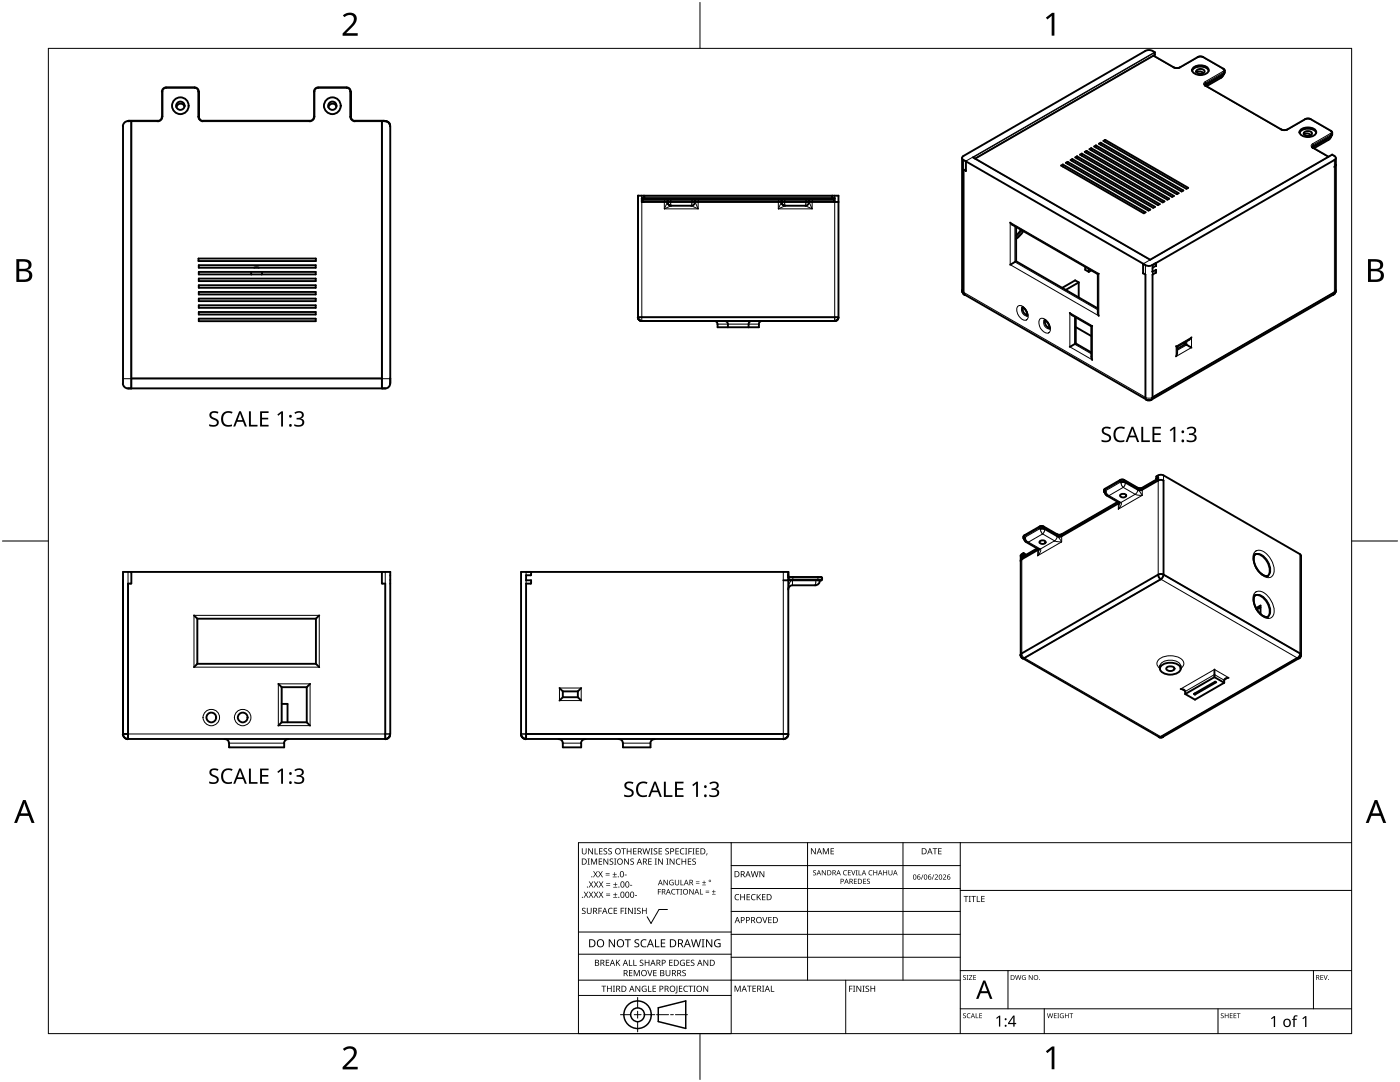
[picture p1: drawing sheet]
<svg xmlns="http://www.w3.org/2000/svg" width="279mm" height="216mm" viewBox="0 0 279 216" stroke-linecap="round" stroke-linejoin="round" font-family="sans-serif">
<g fill="none" stroke="#000" stroke-width=".2">
<path d="M32.3 18.3h.2v5h-.2M33.1 17.6a.69 .69 0 0 0-.6 .7M33.2 17.4v.2h5.6M38.8 17.6a.64 .64 0 0 1 .7 .7M38.8 17.4v.2M39.7 18.3h-.2v5h.2M62.7 18.3h.1v5h-.1M63.5 17.6a.67 .67 0 0 0-.7 .7M63.5 17.6h5.7M63.5 17.4v.2M69.2 17.6a.61 .61 0 0 1 .6 .7M69.2 17.4v.2"/>
<path d="M70 18.3h-.2v5h.2M230.2 11.1l4 2.3M230.4 10.4l-37.7 21.8M230.5 10.9l-35.9 20.7M230.5 10.5l-36.3 20.9M234.2 13.5l.7 .1 .6-.1M239 11.4h.1M239.1 11.4l.5-.1 .4 .1M239.1 11.4l-3.5 2M240 11.4h.1M240.1 11.4l4 2.3M240.5 17.1l15.1 8.7"/>
<path d="M240.6 16.9l-.2 .1M240.6 16.5v-.2a.4 .4 0 0 0-.4 .5 .4 .4 0 0 0 .4 .3v-.1l-.1 .1M240.6 16.5l-.2 .3M240.6 16.5l3.6-2v.2l-3.6 2.1zM243.9 15.1l-.2 .4M244.1 14.3l-3.6 2M244.1 13.7l.1 .3-.1 .3M244.4 14.4l-.3 .4M244.4 14.1l-.3 .4v-.2M26.1 24.2v53.3M31.5 24.1v.2h-5.3M32.5 23.3a1 1 0 0 1-1 1"/>
<path d="M39.5 23.3a1.07 1.07 0 0 0 1 1M40.5 24.1v.2h21.3v-.2M62.8 23.3a1.04 1.04 0 0 1-1 1M69.8 23.3a1.11 1.11 0 0 0 1 1M70.8 24.1v.2h5.4M76.3 24.2v53.3M127.3 39.5h.1M127.3 39.1h.1M128.1 39v.5M128.2 39.9h38.3M128.6 39.1h37.5M132.6 39.8v.5"/>
<path d="M133.9 39.8v.5M138.1 39.8l-.1 1.2 1.3 .7M139.4 39.8l-.1 1.9M155.4 39.8v.5M156.6 39.8v.5M160.9 39.8l-.2 1.2 1.4 .7M162.1 39.8v1.9M166.1 39.5h-37.5M166.6 39v.5M192.3 31.9v26.4M192.8 32.3h.1M192.8 34h.1"/>
<path d="M194.1 31.4l35.4 20.4M255.7 25.8l-.1 .1M256.9 25.8l-.6 .2-.7-.1M260.4 23.8h.1M260.5 23.8h1M260.6 23.8l-3.6 2M261.5 23.8h.1M261.5 23.8l4 2.3M261.8 29.3l.2-.5a.36 .36 0 0 0-.3 .3 .36 .36 0 0 0 .3 .4M262 29.5l3.1 1.8M262 29.4v.1zM262 29.3l-.1 .1"/>
<path d="M262.1 28.9l3.5-2.1v.3l-3.5 2.1zM265.3 27.5l-.2 .4M265.5 26.6l-3.5 2.1M265.6 26.1l.1 .3-.2 .3 .1 .2 .3-.4M265.9 26.8l-.3 .4M265.9 30.9l-37.7 21.7M266.3 31.9v26.4l-36.3 21M127.3 40.2h.1M127.3 40.7h.1M128.1 40.2h.1M128.1 40.3h.1M128.1 40.3v23.7"/>
<path d="M132.6 40.3v1.4M133.2 40.3l-.6 1.4M133.8 40.3l.2 .7-1.4 .7M138.7 40.3l.6 1.4M139.3 41.7h-6.7M155.3 40.3v1.4M156 40.3l-.7 1.4M156.6 40.3l.1 .7-1.4 .7M161.5 40.3l.6 1.4M162.1 41.7h-6.8M166.5 40.2h-38.3M166.5 40.2h.1"/>
<path d="M166.6 40.3v23.7M192 58l.3 .3M192.3 58.3l.2 .5M192.3 58.3l36.3 21M201.6 44.4l17.7 10.2v8.4l-17.7-10.2zM202.6 45.1v7.2l16.5 9.5M204 46l-1.2 1.4M228.6 52.9v1.9M230 52.9h.1M230 52.9v.5M230 54.2v.6M230.1 54.2h.1"/>
<path d="M230.7 52.5h.1M266.3 58.3v.1M266.3 58.3l-.2 .5M266.6 58l-.3 .3M77.9 75.6h-53.4M127.3 63.3h40M151.5 64.7h-8.3M203 61.2a.9 .9 0 0 1 1.6 .3 1.64 1.64 0 0 1 .3 2.3 1.79 1.79 0 0 1-2-1.8zM204 61.3a1.1 1.1 0 0 0 1 1.7M207.6 63.6a1.66 1.66 0 0 1 1.9 1.4 1.01 1.01 0 0 1-.5 1.5 2.13 2.13 0 0 1-1.6-2.7zM208.4 63.9a1.1 1.1 0 0 0 1 1.7M213.5 62.4l4.5 2.6v6.8l-4.5-2.6z"/>
<path d="M214.5 63.2v5.5l3.3 1.9M228.6 79.3a1.62 1.62 0 0 0 1.4 0M230 79.3l-.2 .5M234.7 69.1v2l3.1-1.8v-2l-3.1 1.8M236.8 68.1v.7l-1.9 1.1M220.5 97.6l-.2 .3M220.5 97.8v.5M220.5 97.5v.1M220.5 97.8l-.2 .2M220.5 97.6v.2M220.7 98l.2 .5 .4 .4M220.9 98.9h.4"/>
<path d="M223.5 96.1l.1 .1h.6M223.5 96.1h.9M223.5 95.8h.9M223.5 96v-.2l-3 1.8M223.5 96l-3 1.8M223.6 96.2l-3 1.7M223.7 96.3l.2 .5 .3 .5M224.2 97.3l2.3 1.3-2.8 1.7-2.4-1.4M224.2 97.3l-2.9 1.6M224.4 96.1l-.1 .1M224.4 95.8l2.7 1.6v.2l-2.7-1.6zM224.6 96.3l-.1 .5-.3 .5"/>
<path d="M227 97.7v-.1l.5 .1 .4-.1 .1 1.2-4.8 2.8M227 97.3a.74 .74 0 0 0 1 0M227.1 97.7l.8 1.1-1.4-.2 .4-.3zM230.8 95.4l.2 .2M231 95.6l-3.1 1.8v.2l3.1-1.8M231.1 94.9v.4M231.1 95.9v18.8M232.2 94.9v1M25.5 114.1v33.4M76.9 114.1v2.4M105 114.1h.1M105 114.1v.7"/>
<path d="M105 115.7v.8M156.3 114.1v33.4M157.3 114.7h.1M157.3 114.2h.1M157.4 115.6h6.7M157.4 115.3h6.7M158.1 115.8a1.22 1.22 0 0 0-.7 1.3l-.1 .5M158.2 115.8v1M158.2 115.1v.7M162.8 115.8l-.1 1M163.2 115.1v.7M203.9 111.6v18.8"/>
<path d="M203.9 110.6v.4M204.2 110.8l.2 .1M204.3 110.7l.2 .2M204.3 110.4l.5 .3M204.4 106.9l-.2 .2M204.4 106.8v.1M204.5 107.2l-.1-.1-.2 .3M204.5 107.2l-.1 .4M204.6 107.3l.2 .5 .4 .4M204.8 108.2h.4M207 109.5l-3 1.7M207.1 109.5v.1l-3.1 1.8"/>
<path d="M207.2 109.6h.4a1.3 1.3 0 0 1-.5 1.3l.2-1.1M207.4 105.1h.9M207.4 105.1l-3 1.8M207.4 105.1v.2l-3 1.8v-.2M207.5 105.5h-.1a.53 .53 0 0 1 .9 0h-.1M207.5 105.5l-3 1.7M207.6 105.6l.2 .5 .3 .4M208.1 106.5l2.4 1.4-2.9 1.7-2.4-1.4M208.1 106.5l-2.9 1.7M208.2 105.5h-.7M208.3 105.1l2.7 1.6v.2l-2.7-1.6zM208.5 105.6l-.1 .5-.3 .4"/>
<path d="M210.9 106.6l.5 .2 .4-.1M211 107l.4 .4 .4 .8-1.4-.2 .4-.5zM211.8 106.9l.1 1.2-4.8 2.8v-1.3h.1M211.8 106.9l-.9 .1M211.9 106.7v.2M211.9 106.6l-.1 .1M223.1 100.2l-11.2 6.5M223.2 100.2v.1l-11.3 6.6M223.2 100.5v1.1M223.3 100.3l-.1 .2M223.3 100.3h.4a1.24 1.24 0 0 1-.5 1.3M223.4 100.5l-.2 1.1"/>
<path d="M231.1 114.7l.9-.1a.46 .46 0 0 1-.1 .7l-.3 .3-.3-.4zM232.2 114.7h.1M232.2 114.7l27.2 15.7M250.4 110.2a1.67 1.67 0 0 1 2.5 .4 3.7 3.7 0 0 1 1.1 4.3 1.68 1.68 0 0 1-2.5-.5 3.8 3.8 0 0 1-1.1-4.2zM250.4 118.4a1.67 1.67 0 0 1 2.5 .4 3.7 3.7 0 0 1 1.1 4.2 1.68 1.68 0 0 1-2.5-.4 3.8 3.8 0 0 1-1.1-4.2zM250.6 110.6a2.14 2.14 0 0 1 2.5 1.4 2.18 2.18 0 0 1 0 2.9M250.6 118.7a2.13 2.13 0 0 1 2.5 1.5 2.18 2.18 0 0 1 0 2.9M259.4 110.6v19.8M38.7 122.8h25v10.3h-25zM55.5 136.5h6.4v8.3h-6.4zM111.7 137.3h4.3v2.5h-4.3zM203.9 130.4l.1 .5 .4 .4-.4 .1"/>
<path d="M203.9 130.4l-.2 .3M204.5 131.3l27.2-15.7 27.2 15.7-27.2 15.7zM231.5 132.9a1.81 1.81 0 0 1 2.1-1.2 1.75 1.75 0 0 1 2 1.2M231.5 133.4l-.3-.2a1.11 1.11 0 0 1 .5-1.9 3.6 3.6 0 0 1 4.5 .7 1.08 1.08 0 0 1-.6 1.4M235.7 137.5l6.7-3.9 2.8 1.6-.9 .5-1.9-1.1-5.9 3.4zM251.6 121l-.8 .5M259.4 130.4l-.2 .7-.3 .2 .3 .1M259.4 130.4l.2 .3M24.5 146.5h53.4M45.7 148.3h11M76.9 146.5h.1M76.9 146.5v1"/>
<path d="M104 146.5h53.3M105 146.5v1M112.3 148.3h3.7M129.8 148.3h-5.5M231.7 147l-.4 .1"/>
<circle cx="42.2" cy="143.2" r="1.64"/>
<circle cx="48.4" cy="143.2" r="1.64"/>
</g>
<g fill="none" stroke="#000" stroke-width=".38">
<path d="M32.3 18.3v5M33.1 17.4a.87 .87 0 0 0-.8 .9M38.8 17.4a.81 .81 0 0 1 .9 .9M38.8 17.4h-5.6M39.7 18.3v5M39.7 18.3h.1M39.7 18.3l.1 5.4M62.7 18.3v5M63.5 17.4a.84 .84 0 0 0-.8 .9M69.2 17.4a.78 .78 0 0 1 .8 .9M69.2 17.4h-5.7M70 18.3v5"/>
<path d="M70 18.3h.1M228.6 10.2l.7-.2 .7 .2M228.6 10.2l-36.5 21a.42 .42 0 0 0 .2 .8M230 10.2l.4 .2M230.2 11.1l4.1 2.3 .5 .2 .7-.1 3.6-2.1 .8-.1 4.3 2.4 .2 .4M230.4 10.4l.1 .1M230.5 11l-35.9 20.7M230.5 10.5v.4M237.9 14.1a2.1 2.1 0 0 1 3.2-.2l.1 .2M238.2 13.4a2.33 2.33 0 0 1 2.9 .3 .79 .79 0 0 1-.5 1.1 1.98 1.98 0 0 1-2.7-.8zM238.8 14.4a1.06 1.06 0 0 1 1.3 .2M238.8 14.1a1.02 1.02 0 0 1 1.6 .2 1 1 0 0 1-1.7 0z"/>
<path d="M240.4 16.8l.1 .2M240.5 17h.1M240.5 17v.1M240.5 17.1l15.4 8.8h1l3.6-2.1 .6-.2 .5 .2 4 2.3 .3 .4M240.6 17l-.1 .1M240.6 16.9l-.2 .1M240.6 16.9h.1M244.2 14.8l-3.6 2.2M244.2 14.7l-.2 .5-.3 .3-2.9 1.7M244.2 14.8l-3.6 2.1M244.4 14.1h.1M244.4 14.1l-.2 .7"/>
<path d="M24.5 25.2a1.27 1.27 0 0 1 1.7-1v53.3M24.5 25.2h.1M24.5 25.2v51.3M31.5 24.1l-5.8 .1M32.3 23.3a.83 .83 0 0 1-.8 .8M36.8 21.3a.83 .83 0 0 0-.8-.6 .83 .83 0 0 0-.8 .7M39.7 23.3a.9 .9 0 0 0 .8 .8M61.8 24.1h-21.3M62.7 23.3a.86 .86 0 0 1-.9 .8M67.1 21.3a.83 .83 0 0 0-.8-.6 .83 .83 0 0 0-.8 .7M70 23.3a.94 .94 0 0 0 .8 .8M70 23.4l.1 .3"/>
<path d="M70.8 24.1l5.9 .1M77.9 25.2a.96 .96 0 0 0-1-1h-.7v53.3M77.9 25.2v51.3M127.3 39.5h.1M127.3 39h40v24.3h-40zM127.3 39h.1M128.5 39.1v.5M133.2 39.9v.3M133.3 39.8l-.1 .2M138.6 39.8l.1 .2M138.7 39.9v.3M156 39.9v.3"/>
<path d="M156.1 39.8l-.1 .2M161.3 39.8l.2 .2M161.5 39.9v.3M166.1 39.1v.5M192 31.5v26.4M192.3 31.9l36.3 21M192.7 34.1h.1M192.7 32.2v.1M192.7 34.1l-.4-.3v24.5l.2 .5-.4-.4-.1-.4M192.8 34.1h.1M192.8 32.3v1.7M211.8 33l.3-.2 16.5 9.6-.3 .2z"/>
<path d="M212.1 32.8v.4M212.7 32.5l.4-.2 16.5 9.5-.4 .2zM213.1 32.3v.4M213.7 32l.3-.3 16.5 9.6-.3 .2zM214 31.7v.5M214.6 31.4l.4-.2 16.5 9.5-.4 .2zM215 31.2v.4M215.5 30.9l.4-.2 16.5 9.5-.4 .2zM215.9 30.7v.4M216.5 30.3l.3-.2 16.5 9.5-.3 .2zM216.8 30.1v.4M217.4 29.8l.4-.2 16.5 9.5-.4 .2z"/>
<path d="M217.8 29.6v.4M218.4 29.2l.3-.2 16.5 9.6-.3 .2zM218.7 29v.4M219.3 28.7l.4-.2 16.5 9.5-.4 .2zM219.7 28.5v.4M220.2 28.1l.4-.2 16.5 9.6-.3 .2zM220.6 27.9v.4M259.4 26.5a2.14 2.14 0 0 1 3.1-.3l.2 .3M259.7 25.8a2.45 2.45 0 0 1 2.9 .3 .79 .79 0 0 1-.6 1.1 2.03 2.03 0 0 1-2.7-.8zM260.3 26.4l.7-.2a.57 .57 0 0 1 .8 .6 .99 .99 0 0 1-1.6-.2zM260.3 26.7l.7-.1 .6 .4M260.3 26.8h-.1"/>
<path d="M261.8 29.3l.1 .1M261.9 29.4h.1M261.9 29.4l3.2 1.9M262 29.2l-.1 .2M262 29.4l-.1 .1M262.1 29.2h-.1M265.6 27.2l-3.5 2M265.7 27.2l-3.6 2.1M265.7 27.2l-.6 .7-2.9 1.7M265.7 27.1v.1M265.7 27.1l-.1 .1M265.7 27.1h.1"/>
<path d="M265.8 30.9h.1M265.9 30.9l-36.4 20.9-35.3-20.4M265.9 26.5h.1M265.9 26.5l-.2 .6M265.9 30.9l.4 .2M266.3 31.1l.3 .4-.3 .5M266.3 31.9l-36.3 21 .7-.4M266.6 32.9l-.3 .4M266.6 31.5v26.4M39.6 51.6h23.4v.5h-23.4zM39.7 52.9h23.3v.5h-23.3zM39.7 54.3h23.3v.5h-23.3z"/>
<path d="M39.7 55.6h23.3v.5h-23.3zM39.7 56.9h23.3v.5h-23.3zM39.7 58.3h23.3v.5h-23.3zM39.7 59.6h23.3v.5h-23.3zM50.1 54.3l.1 .5M50.7 53.4h.9M52.3 54.3l-.1 .5M127.3 40.3h.1M127.3 40.2v.1M127.3 40.7v.1M127.3 40.8h.1M128.2 40.3v-.5h38.3v.5"/>
<path d="M133.2 40.3l.2 .5 .4 .2h4.2M133.2 40.2l.1 .1M138.7 40.3a.74 .74 0 0 1-.8 .8M138.7 40.2l-.1 .1M156 40.2l.1 .1M156 40.3l.1 .5 .5 .2h4.1a.75 .75 0 0 0 .8-.7M161.5 40.2l-.1 .1M166.6 40.3v-.8h-38.5v.8h39.2M192.5 58.8l36.3 20.9M201.6 44.4l.5 .5M202.1 44.9l17 9.8v7.7M202.5 52.3l-.9 .5"/>
<path d="M202.8 45.3v6.8M202.8 52.1l-.2 .2M202.8 52.1l16.3 9.4M203.8 45.8l-1 1.2M203.8 45.8h.1M204.2 46.1l-.5 .7-.9 .9M215.3 56.4l-.7-.5-2.6 1.5M215.3 56.4v2.9M215.3 56.4l-2.6 1.4M216.6 53.2v.6l.7 .4M217.3 53.7v.5M217.8 53.9l-.5 .3"/>
<path d="M219.3 54.6l-.2 .1M228.1 52.7h.1M228.1 52.7v1.9M228.1 52.6h.1M228.2 54.5l.4 .3v24.5M228.6 52.9l.7 .2 .7-.2-.1 .1M230.6 52.5v.6M230.7 53l-.7 .4v.8M230.7 54.4l-.7 .4v24.5M230.7 52.5h.1M230.7 53.8h.1M230.7 53.8l-.1 .6"/>
<path d="M230.7 53.8l-.7 .4M266.1 58.8l-36.3 20.9M266.3 58.3l.3-.3-.1 .4-.4 .4M266.3 58.3l-36.3 21M24.5 76.5a1.07 1.07 0 0 0 1 1M25.5 77.5h51.4M39.7 60.9h23.3v.5h-23.3zM39.7 62.3h23.3v.5h-23.3zM39.7 63.6h23.3v.5h-23.3zM76.2 75.5h-50M77.9 76.7v-.2a.96 .96 0 0 1-1 1M77.9 75.5v.1"/>
<path d="M127.3 63.3a.8 .8 0 0 0 .8 .8M128.1 64h.1M128.1 64h38.5M142.6 64.1a.58 .58 0 0 1 .6 .6v.6h8.3v-.6M144.6 64.1a.6 .6 0 0 1 .6 .6M145.3 64.7v.6M150 64.1a.62 .62 0 0 0-.6 .6v.6M152.1 64.1a.67 .67 0 0 0-.7 .6M166.6 64.1h.1M167.3 63.3a.7 .7 0 0 1-.7 .8M204 61.3h.1M204 61.3l.1 .1"/>
<path d="M204.1 61.4a1.84 1.84 0 0 1 .9 1.5M204.1 61.4a1.28 1.28 0 0 0 .9 1.5M205 63h.1M205 62.9v.1M205 62.9h.1M208.4 63.9h.1M208.4 63.9h.2M208.5 63.9a1.45 1.45 0 0 0 .9 1.6M208.6 63.9h.1M208.6 63.9a1.84 1.84 0 0 1 .8 1.5M209.4 65.6h.1M209.4 65.5v.1"/>
<path d="M209.4 65.4v.1M213.5 62.4l.5 .5M214 62.9l3.8 2.2M214.4 68.7l-.9 .5M214.7 65.3l3.1 1.8M214.7 68.5l3.1 1.8M214.7 63.3v5.2M214.7 68.5l-.2 .2M217.8 65.1v6.1l.2 .6M218 65l-.2 .1M219.1 62.4l.2 .6M228.6 79.3a.73 .73 0 0 0 .7 .6 .73 .73 0 0 0 .7-.6"/>
<path d="M234.7 69.1l.2 .1M234.9 70.5l-.2 .6M236.1 68.5l.4 .2M236.6 68.2v.5M236.6 68.7l-1.7 .9M236.6 68.7l.2 .1M236.8 68.8l1 .6M237.3 67.8l-2.4 1.4v1.3M237.8 67.3l-.5 .5M220.3 98h.1M220.3 98l.2 .3M220.5 98.3h.1"/>
<path d="M220.5 98.3l.3 .5 2.5 1.6-11.4 6.6M220.7 98l-.2 .3M223.6 95.8l-3.1 1.7-.2 .5M223.6 95.8h.1M223.6 98.7a.8 .8 0 0 1 1.1 .2 .68 .68 0 0 1-.6 .4 .68 .68 0 0 1-.6-.4zM224.3 96.2l-.6 .1M224.3 96.2h.1M224.3 96.2l.3 .1M224.6 96.3l2.5 1.4M227.1 97.7h.8M230.8 95.1a1.26 1.26 0 0 1 1.4-.2l27.2 15.7 .2 .3M230.8 95.5h.1"/>
<path d="M230.8 95.1v.3M230.8 95.4l.2 .2M230.8 95.4l.3-.1v.6M231 95.8l.1 .1M231 95.6v.2M231.1 95.5l-3.2 1.8-.3 .1-.5-.1-2.8-1.5h-.7M231.1 95.9l.5-.1 .6 .1v18.8M231.1 95.9l-3.1 1.8M231.1 95.5l-.1 .1M24.5 115.8h.1M26.1 114.1l.1 2.3-.7 .1v31h51.4v-31h-.6M76.2 116.4v.1"/>
<path d="M76.2 114.2v2.2M76.2 114.1v.1M105 115.7v.1M105.1 115.8h.9v.6l-1 .1v31h51.3M105.9 114.1v.7h-.9v.9M156.3 115.8h7.6M157.3 115.2v.6M157.3 114.1v32.4h-52.3M157.3 115.8h.1M157.3 114.1h.1M157.3 114.1h-53.3v32.4M157.3 114.8h.1"/>
<path d="M157.3 114.7v.1M157.3 115.1h6.6M158.1 116.8a.84 .84 0 0 0-.8 .8M163.6 115.8a.95 .95 0 0 1-1 1h-4.4M163.9 115.1l.1 .1 .1 .4-.2 .2M203.7 110.9v19.8M203.9 111.6l-.2 .3M203.9 111l.2 .1M203.9 111v.6M204 111.4v.1M204 111.2v.2M204.2 110.4h.1"/>
<path d="M204.2 110.8l-.3 .2M204.3 107.3h.1M204.3 107.3l.1 .3M204.3 110.7l-.1 .1M204.3 110.4v.3M204.4 107.6h.1M204.4 107.6l.4 .6 2.5 1.4M204.6 107.3l-.2 .3M204.8 110.7l-.6-.3-.5 .5M207 109.4l-3 1.8M207.2 109.6h.1M207.3 109.6h.1"/>
<path d="M207.3 109.6l-3.4 2M207.3 109.6v.1M207.3 109.7v.1M207.5 108a.74 .74 0 0 1 1.2 .2 .73 .73 0 0 1-1.3 0zM208.2 105.5l-.6 .1M208.2 105.5h.1M208.2 105.5l2.8 1.5 .4 .1 .4-.1M223.1 100.1l-11.3 6.6-.8-.1-2.7-1.5-.5-.1-3.4 1.8-.1 .5M223.3 100.3h.1M223.3 100.3l.1 .2M231.1 114.7l.9-.1a.46 .46 0 0 1-.1 .7l-.3 .3-.3-.4zM231.1 114.7l-27.3 15.8a.58 .58 0 0 0 0 .6 .58 .58 0 0 0 .6 .2"/>
<path d="M231.7 115.6l-27.2 15.7M232.2 114.7l27.2 15.7 .2 .3M232.2 114.7h.1M250.5 110.6a3.3 3.3 0 0 0 1.2 3.9M250.5 118.8a2.47 2.47 0 0 0 .2 2.5M250.5 110.6a2.31 2.31 0 0 1 2.4 1.5 2.29 2.29 0 0 1 0 2.9M250.5 118.8a2.29 2.29 0 0 1 2.4 1.5 2.29 2.29 0 0 1 0 2.8M250.6 110.6h-.1M250.6 110.6h.1M250.6 118.7l-.1 .1M251.7 114.5h.1M251.7 114.5l.7 .4h.5"/>
<path d="M252.9 114.9h.1M253.1 114.9h-.2M259.6 110.9v19.8M38.7 122.8l.7 .7M39.4 132.5l-.7 .6M39.4 123.5v9M39.4 132.5h23.6M55.5 136.5l.7 .6M56.2 137.1h5M56.2 137.1v7M61.2 137.1v7M61.9 136.5l-.7 .6"/>
<path d="M63 123.5h-23.6M63 123.5v9M63 132.5l.7 .6M63.7 122.8l-.7 .7M111.7 137.3l.6 .7M112.3 139.1h3M112.3 138v1.1M112.3 139.1l-.6 .7M115.3 138h-3M115.3 139.1l.7 .7M115.3 138v1.1M116 137.3l-.7 .7"/>
<path d="M204.1 131.3l27.2 15.7M231.5 132.9v.5M231.8 132.8a2.89 2.89 0 0 1 3.8 .3 1.28 1.28 0 0 1-1.5 1.5 2.26 2.26 0 0 1-2.6-1.2zM232.8 133.2l.8-.2a.68 .68 0 0 1 .8 .4 .96 .96 0 0 1-1.7 0zM235.6 137.5a.7 .7 0 0 1 .9 .5M235.6 132.9v.5M236.5 138v.5M238.3 138.5l4.2-2.5 .2 .1-4.2 2.5zM238.5 138.3v.3M242.4 135.1l1.9 1.1M242.4 133.6v1.5M242.4 135.1l-5.9 3.4"/>
<path d="M244.3 136.2l-5.8 3.4-2-1.1M244.3 135.7v.5M245.2 135.3a.73 .73 0 0 0-.9 .5M250.7 121.3l.1 .2M250.7 121.3l.9-.5v1.7M250.8 121.5h.1M250.8 121.5v.1M250.8 121.6l.8 .9M251.6 122.5a1.71 1.71 0 0 0 1.3 .6M251.6 121.2l-.8 .4M252.9 123.1h.1M253.1 123l-.2 .1"/>
<path d="M258.9 131.3l-27.2 15.7M259.3 131.3l-27.2 15.7M259.6 130.7a.59 .59 0 0 1-.7 .6l.1-.1M24.5 146.5a1.11 1.11 0 0 0 1 1l-.4-.1M25.5 146.5h-1v-32.4h53.4v32.4M44.9 147.5a.74 .74 0 0 1 .8 .8v.8h11v-.8M56.2 140.5h1.2v3.6M56.2 144.1h5M56.2 144.1l-.7 .7M57.5 147.5a.83 .83 0 0 0-.8 .8M61.2 144.1l.7 .7M77.9 146.5a1 1 0 0 1-1 1"/>
<path d="M104 146.5a1.08 1.08 0 0 0 1 1M105 146.5h.1M111.5 147.5a.78 .78 0 0 1 .8 .8v.8h3.7v-.8M116.8 147.5a.84 .84 0 0 0-.8 .8M123.5 147.5a.75 .75 0 0 1 .8 .8M129.8 148.3v.8h-5.5v-.8M130.6 147.5a.82 .82 0 0 0-.8 .8M157.3 146.5a1.03 1.03 0 0 1-1 1M231.3 147.1l.7-.1zM231.7 147h.1"/>
<circle cx="36" cy="21.1" r="1.66"/>
<circle cx="36" cy="21.1" r=".83"/>
<circle cx="66.3" cy="21.1" r=".82"/>
<circle cx="66.3" cy="21.1" r="1.66"/>
<circle cx="42.2" cy="143.2" r=".97"/>
<circle cx="48.4" cy="143.2" r=".97"/>
</g>
<g fill="#000">
<circle cx="207.2" cy="109.6" r=".19"/>
<circle cx="223.3" cy="100.3" r=".19"/>
</g>
<path d="M9.7 9.7h260v196.5h-260z" fill="none" stroke="#000" stroke-width=".2"/>
<path d="M139.7 .5v9.2M.5 108h9.2M269.7 108h9.2M139.7 206.2v9.2" fill="none" stroke="#000" stroke-width=".2"/>
<g fill="#000">
<path d="M68.4 3.1a1.64 1.64 0 0 1 2.8 .4 2.52 2.52 0 0 1-1.2 2.2l-.9 .9h2.3v.5h-3v-.4l1.2-1.2a1.95 1.95 0 0 0 .9-2.2 1.23 1.23 0 0 0-1.8 .1zM208.7 3.5l1.3-.9h.4v4.5h-.5v-4l-.9 .8zM68.4 209.3a1.64 1.64 0 0 1 2.8 .4 2.52 2.52 0 0 1-1.2 2.2l-.9 1h2.3v.5h-3v-.5l1.2-1.2a1.95 1.95 0 0 0 .9-2.1 1.23 1.23 0 0 0-1.8 .1zM208.7 209.8l1.3-1h.4v4.6h-.5v-4l-.9 .7z"/>
<path d="M3.3 51.7h1.3a1.28 1.28 0 0 1 1.7 1.3 1.04 1.04 0 0 1-.9 .9 1.23 1.23 0 0 1 1 1.5 1.23 1.23 0 0 1-1.5 .9h-1.6zM3.8 54.1v1.7h1a.86 .86 0 0 0 1-.9 .86 .86 0 0 0-1.1-.8zM3.8 52.2v1.4h.9a.78 .78 0 0 0 1-.7 .78 .78 0 0 0-1.1-.7z"/>
<path d="M273 51.7h1.3a1.28 1.28 0 0 1 1.7 1.3 1.04 1.04 0 0 1-.8 .9 1.23 1.23 0 0 1 1 1.5 1.23 1.23 0 0 1-1.6 .9h-1.6zM273.6 54.1v1.7h.9a.86 .86 0 0 0 1.1-.9 .86 .86 0 0 0-1.1-.8zM273.6 52.2v1.4h.8a.78 .78 0 0 0 1-.7 .78 .78 0 0 0-1.1-.7z"/>
<path d="M4.6 159.6h.5l1.8 4.6h-.6l-.6-1.4h-1.8l-.5 1.4h-.6zM4.8 160.2l-.7 2.1h1.5z"/>
<path d="M274.3 159.6h.6l1.7 4.6h-.6l-.5-1.4h-1.8l-.6 1.4h-.5zM274.6 160.2l-.7 2.1h1.4z"/>
</g>
<g fill="none" stroke="#000" stroke-width=".2">
<path d="M145.9 168.1v38.1h-30.5v-38.1h154.3M145.9 172.7h45.7M145.9 177.3h45.7M161.2 168.1v27.5M180.2 168.1v27.5M191.6 168.1v38.1M191.6 177.7h78.1M115.4 198.6h30.5M115.4 195.6h76.2M115.4 190.4h30.5M115.4 186h30.5M127.3 199v2.1"/>
<path d="M133.2 181.5h-1.7l-1.6 2.8-.7-1.4M145.9 181.9h45.7M145.9 186.4h45.7M145.9 191h45.7M168.8 195.6v10.6M191.6 193.7h78.1M201.2 193.7v7.6M262.1 193.7v7.6M123.8 202.5h2.1M126.6 202.5h1.3M127.3 201.8v1.4M127.3 203.8v2.1"/>
<path d="M128.6 202.5h2.1M131 202.5h2.4M133.8 202.5h.6M134.8 202.5h2.4M191.6 201.3h78.1M208.4 201.3v4.9M243.1 201.3v4.9"/>
</g>
<g fill="#000">
<path d="M116.1 169.3h.2v.8a.32 .32 0 0 0 .3 .3 .32 .32 0 0 0 .3-.3v-.8h.2v.8a.47 .47 0 0 1-.5 .4 .47 .47 0 0 1-.5-.5zM116.5 177.9h.2l.3 .5 .3-.5h.1l-.4 .6 .4 .6h-.1l-.3-.5-.4 .5h-.1l.4-.6zM117.3 171.3h.4l-.1 .1v1l.1 .1h-.4l.1-.1v-1zM117.4 169.3h.2l.6 1v-1h.1v1.2h-.1l-.7-1v1h-.1zM117.5 177.9h.2l.3 .5 .3-.5h.1l-.4 .6 .4 .6h-.1l-.4-.5-.3 .5h-.1l.4-.6zM117.5 175.9h.2l.3 .5 .3-.5h.1l-.4 .6 .5 .6h-.2l-.3-.5-.4 .5h-.1l.4-.6zM117.9 171.3h.3l.3 1 .4-1h.3v1.2h-.2v-1l-.4 1h-.1l-.4-1v1h-.2zM118.7 169.3h.1v1h.6v.2h-.7zM118.4 173.8h.1l.3 .5 .3-.5h.2l-.4 .6 .4 .7h-.1l-.4-.6-.3 .6h-.1l.4-.7zM118.5 177.9h.2l.2 .5 .3-.5h.2l-.4 .6 .4 .6h-.1l-.4-.5-.3 .5h-.1l.4-.6zM118.5 175.9h.2l.3 .5 .3-.5h.1l-.4 .6 .4 .6h-.1l-.3-.5-.4 .5h-.1l.4-.6zM119.5 171.3h.7v.1h-.6v.4h.5v.2h-.5v.4h.6v.1h-.7z"/>
<path d="M119.6 169.3h.6v.1h-.5v.4h.5v.1h-.5v.4h.5v.2h-.6zM119.4 173.8h.1l.3 .5 .3-.5h.2l-.4 .6 .4 .7h-.1l-.4-.6-.3 .6h-.2l.5-.7zM119.5 177.9h.1l.3 .5 .3-.5h.2l-.4 .6 .4 .6h-.1l-.4-.5-.3 .5h-.1l.4-.6zM119.5 175.9h.2l.3 .5 .3-.5h.1l-.4 .6 .4 .6h-.1l-.4-.5-.3 .5h-.1l.4-.6zM120.9 174.6h.8v.1h-.8zM120.9 174.2h.8v.1h-.8zM121 178.7h.8v.1h-.8zM121 178.3h.8v.1h-.8zM121 176.6h.8v.1h-.8zM121 176.3h.8v.1h-.8zM120.5 169.4l.4-.1h.3l-.1 .1a.25 .25 0 0 0-.4-.1 .25 .25 0 0 0 0 .4l.4 .3 .1 .2-.3 .3-.5-.1v-.1h.2a.27 .27 0 0 0 .4-.1 .27 .27 0 0 0-.3-.3l-.2-.2zM120.4 171.3h.2l.7 1-.1-1h.2v1.2h-.2l-.6-1v1h-.2z"/>
<path d="M121.4 169.4l.5-.1h.2v.1a.25 .25 0 0 0-.4-.1 .25 .25 0 0 0 0 .4l.4 .3v.2l-.2 .3-.5-.1v-.1h.1a.27 .27 0 0 0 .5-.1 .27 .27 0 0 0-.4-.3l-.2-.2zM122.3 174.9h.8v.2h-.8zM122.4 179h.8v.1h-.8zM122.4 177h.8v.1h-.8zM121.7 171.4l.4-.1 .3 .1-.1 .1a.25 .25 0 0 0-.4-.1 .25 .25 0 0 0 0 .4 .42 .42 0 0 1 .5 .5 .42 .42 0 0 1-.7 .2l-.1-.2 .2 .1a.27 .27 0 0 0 .5-.2 .27 .27 0 0 0-.4-.3l-.2-.2zM122.6 174h.1v.4h.4v.1h-.4v.4h-.1v-.4h-.3v-.1h.3zM122.7 178.1h.1v.4h.4v.1h-.4v.3h-.1v-.3h-.3v-.1h.3zM122.7 176.1h.2v.3h.3v.2h-.3v.3h-.2v-.3h-.3v-.2h.3zM122.6 171.3h.4l-.1 .1v1l.1 .1h-.4l.1-.1v-1zM124 169.3h.9v.1h-.4v1.1h-.1v-1.1h-.4zM124.7 174.5h.4v.2h-.4zM124.6 171.3h.1l.7 1v-1h.1v1.2h-.2l-.6-1v1h-.1z"/>
<path d="M125.7 176.6h.5v.1h-.5zM125.1 169.3h.1v.5h.7v-.5h.1v1.2h-.1v-.6h-.7v.6h-.1zM125.8 171.4l.5-.1 .2 .1v.1a.25 .25 0 0 0-.4-.1 .25 .25 0 0 0 0 .4 .42 .42 0 0 1 .4 .5 .42 .42 0 0 1-.7 .2v-.2l.1 .1a.27 .27 0 0 0 .5-.2 .27 .27 0 0 0-.4-.3l-.2-.2zM126.7 178.6h.4v.2h-.4zM126.4 169.3h.6v.1h-.5v.4h.5v.1h-.5v.4h.5v.2h-.6zM128.2 169.3h.2l.2 1 .3-1h.2l.2 1 .3-1h.1l-.3 1.2h-.1l-.3-1.1-.3 1.1h-.2zM129.4 171.3h.7v.1h-.6v.4h.5v.2h-.5v.4h.6v.1h-.7zM129.8 169.3h.5l-.2 .1v1l.2 .1h-.5l.2-.1v-1zM130.7 171.3h.4l-.1 .1v1l.1 .1h-.4l.1-.1v-1zM130.5 169.4l.4-.1h.3l-.1 .1a.25 .25 0 0 0-.4-.1 .25 .25 0 0 0 0 .4l.4 .3 .1 .2-.2 .3-.6-.1v-.1h.2a.27 .27 0 0 0 .4-.1 .27 .27 0 0 0-.3-.3l-.2-.2zM131.3 177.4h.6v.1h-.5v.4h.5v.1h-.5v.5h-.1zM131.4 169.3h.7v.1h-.5v.4h.5v.1h-.5v.4h.5v.2h-.7z"/>
<path d="M131.3 171.3h.2l.7 1v-1h.1v1.2h-.2l-.6-1v1h-.2zM132.4 175.6h.2l.6 .9v-.9h.1v1h-.2l-.6-.9v.9h-.1zM133 171.3h.4l-.1 .1v1l.1 .1h-.4l.1-.1v-1zM132.8 169.4l.4-.1h.3l-.1 .1a.25 .25 0 0 0-.3-.1 .25 .25 0 0 0 0 .4l.4 .3v.2l-.2 .3-.5-.1v-.1h.1a.27 .27 0 0 0 .5-.1 .27 .27 0 0 0-.4-.3l-.2-.2zM133.7 175.7l.5-.2 .2 .1v.1a.45 .45 0 0 0-.7 .4 .45 .45 0 0 0 .6 .4v-.3h-.2v-.1h.3v.5a.6 .6 0 0 1-.8-.1 .6 .6 0 0 1 .1-.8zM134.1 177.5l.4-.1h.3l-.1 .2a.44 .44 0 0 0-.6 .4 .44 .44 0 0 0 .6 .3 .52 .52 0 0 1-.7 0 .52 .52 0 0 1 .1-.8zM133.6 171.3h.2l.7 1v-1h.1v1.2h-.2l-.6-1v1h-.2zM134.9 177.4h.8v.1h-.4v1h-.1v-1h-.3zM135 171.5l.5-.2 .3 .1-.1 .1a.49 .49 0 0 0-.7 .4 .49 .49 0 0 0 .7 .5 .52 .52 0 0 1-.6 0 .52 .52 0 0 1-.2-.6zM134.8 169.3h.7v.1h-.6v.4h.5v.1h-.5v.4h.6v.2h-.7zM134.7 175.6h.1v.7a.28 .28 0 0 0 .3 .2 .28 .28 0 0 0 .3-.2v-.7h.1v.7a.42 .42 0 0 1-.4 .4 .42 .42 0 0 1-.4-.4zM135.8 175.6h.2v.9h.4v.1h-.6z"/>
<path d="M135.8 177.4h.3l-.1 .1v.9l.1 .1h-.3l.1-.1v-.9zM135.8 169.4l.4-.1h.4l-.1 .1h-.2a.49 .49 0 0 0-.4 .6 .49 .49 0 0 0 .7 .3 .52 .52 0 0 1-.7 .1 .52 .52 0 0 1-.2-.6zM136 171.3h.2v.5h.6v-.5h.1v1.2h-.1v-.5h-.6v.5h-.2zM136.7 169.3h.5l-.2 .1v1l.2 .1h-.5l.2-.1v-1zM137.4 169.3h.7v.1h-.6v.4h.5v.2h-.5v.5h-.1zM137.3 171.3h.7v.1h-.6v.4h.5v.2h-.5v.4h.6v.1h-.7zM137.6 177.4h.1l.6 .9v-.9h.1v1.1h-.1l-.6-.9v.9h-.1zM138.2 169.3h.4l-.1 .1v1l.1 .1h-.4l.1-.1v-1zM138.9 176.2h.7v.1h-.7zM138.9 175.9h.7v.1h-.7zM138.2 171.4l.4-.1 .3 .1-.1 .1a.25 .25 0 0 0-.4-.1 .25 .25 0 0 0 0 .4 .42 .42 0 0 1 .5 .5 .42 .42 0 0 1-.7 .2l-.1-.2 .2 .1a.27 .27 0 0 0 .5-.2 .27 .27 0 0 0-.4-.3l-.2-.2zM138.9 169.3h.6v.1h-.5v.4h.5v.1h-.5v.4h.5v.2h-.6z"/>
<path d="M139.7 177.4h.1v1h.5v.1h-.6zM140.1 176.5h.8v.1h-.8zM140.5 175.7h.1v.3h.3v.2h-.3v.3h-.1v-.3h-.4v-.2h.4zM140.8 178h.7v.2h-.7zM140.8 177.7h.7v.1h-.7zM141 170.3h.2l-.3 .4zM142.1 178.4h.7v.1h-.7zM142.4 177.6h.1v.3h.3v.1h-.3v.3h-.1v-.3h-.3v-.1h.3zM146.8 178.6l.4-.2 .3 .1v.1a.49 .49 0 0 0-.7 .4 .49 .49 0 0 0 .7 .5 .52 .52 0 0 1-.7 0 .52 .52 0 0 1-.2-.6zM147.7 178.4h.2v.5h.6v-.5h.2v1.2h-.2v-.5h-.6v.5h-.2zM149 178.4h.7v.1h-.5v.4h.4v.2h-.4v.4h.5v.1h-.7zM150 178.6l.5-.2 .3 .1-.1 .1a.49 .49 0 0 0-.7 .4 .49 .49 0 0 0 .8 .5 .52 .52 0 0 1-.7 0 .52 .52 0 0 1-.2-.6z"/>
<path d="M149.8 173.8h.2l.3 1.1 .2-1.1h.2l.3 1.1 .2-1.1h.2l-.3 1.2h-.2l-.3-1-.3 1h-.1zM151 178.4h.2v.6l.5-.6h.2l-.5 .5 .5 .7h-.2l-.4-.6-.1 .6h-.2zM151.6 173.8h.1l.7 1v-1h.1v1.2h-.1l-.7-1v1h-.1zM152.1 178.4h.7v.1h-.6v.4h.5v.2h-.5v.4h.6v.1h-.7zM161.8 169.3h.2l.7 1v-1h.1v1.2h-.2l-.6-1v1h-.2zM162.3 173.7l.4-.1 .2 .1-.1 .1a.24 .24 0 0 0-.3-.1 .24 .24 0 0 0-.1 .3 .24 .24 0 0 0 .3 .1 .32 .32 0 0 1 .1 .6 .32 .32 0 0 1-.5-.2 .26 .26 0 0 0 .4 .1 .26 .26 0 0 0 0-.4 .26 .26 0 0 0-.3-.1zM164.2 169.3h.2l.4 .9 .4-.9h.2v1.2h-.1v-1.1l-.4 1.1h-.1l-.4-1.1v1.1h-.2zM164 173.6h.2l.5 .9v-.9h.1v1.1h-.1l-.6-.9v.9h-.1zM165.8 169.3h.6v.1h-.5v.4h.5v.1h-.5v.4h.5v.2h-.6zM168.4 173.8l.3-.2 .3 .1h-.2a.42 .42 0 0 0-.4 .6 .42 .42 0 0 0 .6 .2 .48 .48 0 0 1-.7 0 .48 .48 0 0 1 .1-.7zM169.2 173.6h.6v.2h-.5v.3h.5v.1h-.5v.3h.5v.2h-.6zM169.9 173.6h.1l.3 .9 .3-.9h.1l-.3 1.1h-.2z"/>
<path d="M170.4 175.4h.6v.1h-.4v.3h.4v.1h-.4v.4h.4v.1h-.6zM170.8 173.6h.4l-.2 .1v.9l.2 .1h-.4l.1-.1v-.9zM171.4 173.6h.1v.9h.4v.2h-.5zM172.3 175.4h.5v.1h-.4v.3h.4v.1h-.4v.4h.4v.1h-.5zM173.1 175.4l.3-.1 .2 .1v.1a.24 .24 0 0 0-.3-.1 .24 .24 0 0 0-.2 .3 .24 .24 0 0 0 .4 .1l.1 .2-.1 .3-.4 .1v-.2a.26 .26 0 0 0 .3 .1 .26 .26 0 0 0 .1-.4 .26 .26 0 0 0-.4-.1zM173.5 173.8l.3-.2 .3 .1v.1a.41 .41 0 0 0-.6 .4 .41 .41 0 0 0 .6 .3 .48 .48 0 0 1-.7 0 .48 .48 0 0 1 .1-.7zM174.3 173.6h.1v.5h.5v-.5h.2v1.1h-.2v-.5h-.5v.5h-.1zM176.3 173.6h.1v.5h.5v-.5h.1v1.1h-.1v-.5h-.5v.5h-.1zM177.3 173.6h.1v.7a.26 .26 0 0 0 .3 .3 .26 .26 0 0 0 .3-.3v-.7h.1v.7a.39 .39 0 0 1-.4 .4 .39 .39 0 0 1-.4-.4zM184.2 174.5h.1l-.4 1h-.1zM186.3 174.5h.2l-.4 1h-.2zM186.1 169.3h.9v.1h-.3v1.1h-.2v-1.1h-.4z"/>
<path d="M186.5 174.6a.37 .37 0 0 1 .6 0 .37 .37 0 0 1-.2 .6l-.2 .2h.5v.1h-.7l.3-.4a.27 .27 0 0 0 .3-.3 .27 .27 0 0 0-.4-.2zM187.2 169.3h.7v.1h-.5v.4h.5v.1h-.5v.4h.5v.2h-.7zM188.2 174.6a.37 .37 0 0 1 .6 0 .37 .37 0 0 1-.3 .6l-.2 .2h.5v.1h-.6l.2-.4a.27 .27 0 0 0 .3-.3 .27 .27 0 0 0-.4-.2zM192.3 178.8h.9v.1h-.3v1.1h-.2v-1.1h-.4zM193.3 178.8h.5l-.2 .1v1l.2 .1h-.5l.2-.1v-1zM193.8 178.8h1v.1h-.4v1.1h-.2v-1.1h-.4zM194.9 178.8h.2v1.1h.5v.1h-.7zM195.8 178.8h.7v.1h-.5v.4h.5v.1h-.5v.5h.5v.1h-.7zM116.2 181.3l.4-.2 .3 .1-.1 .1a.25 .25 0 0 0-.4-.1 .25 .25 0 0 0 0 .4l.4 .2 .1 .3-.3 .3-.5-.1v-.1h.2a.27 .27 0 0 0 .4-.1 .27 .27 0 0 0-.3-.3l-.2-.2zM117.1 181.1h.2v.8a.32 .32 0 0 0 .3 .3 .32 .32 0 0 0 .3-.3v-.8h.2v.8a.47 .47 0 0 1-.5 .5 .47 .47 0 0 1-.5-.5zM119.4 181.1h.7v.2h-.5v.4h.5v.1h-.5v.6h-.2zM120 196.7h1v.1h-.4v1.1h-.2v-1.1h-.4z"/>
<path d="M120.9 191.5h.7v.1h-.5v.4h.4v.2h-.4v.4h.5v.1h-.7zM121.5 181.3l.4-.2 .4 .1-.1 .1a.49 .49 0 0 0-.7 .5 .49 .49 0 0 0 .7 .4 .52 .52 0 0 1-.6 .1 .52 .52 0 0 1-.3-.6zM121.1 196.7h.2v.5h.6v-.5h.2v1.2h-.2v-.6h-.6v.6h-.2zM121.5 187.4h.2l.9 1.3v-1.3h.1v1.6h-.2l-.8-1.3v1.3h-.2zM122.3 196.7h.4l-.1 .1v1l.1 .1h-.4l.2-.1v-1zM122.5 181.1h.7v.2h-.6v.4h.5v.1h-.5v.4h.6v.2h-.7zM122.9 191.5h.2v.6l.5-.6h.2l-.5 .5 .5 .7h-.2l-.4-.6-.1 .6h-.2zM123.9 181.1h.6v.2h-.5v.4h.5v.1h-.5v.6h-.1zM124.7 181.1h.4l-.2 .2v.9l.2 .2h-.4l.1-.2v-.9zM124.7 187.4h1.2v.2h-.5v1.4h-.2v-1.4h-.5zM125.5 191.5h.2v1.1h.5v.1h-.7zM125.5 193.6h.7v.1h-.5v.4h.5v.1h-.5v.4h.5v.2h-.7z"/>
<path d="M125.3 181.1h.2l.7 1.1-.1-1.1h.2v1.3h-.2l-.6-1v1h-.2zM126.4 191.5h.2v1.1h.5v.1h-.7zM126.5 181.1h.5l-.2 .2v.9l.2 .2h-.5l.2-.2v-.9zM126.5 193.6h.2l.4 1 .4-1h.2v1.2h-.2v-1.1l-.4 1.1h-.1l-.4-1.1v1.1h-.1zM126.7 187.6l.3-.2 .6 .1-.2 .1a.33 .33 0 0 0-.6 .2 .33 .33 0 0 0 .4 .4 .47 .47 0 0 1 .4 .6 .47 .47 0 0 1-.7 .2h-.3v-.2h.2a.35 .35 0 0 0 .6-.2 .35 .35 0 0 0-.5-.4l-.3-.2zM126.8 196.7h.2l.6 1v-1h.2v1.2h-.2l-.7-1 .1 1h-.2zM127.2 181.3l.4-.2 .3 .1-.1 .1a.25 .25 0 0 0-.4-.1 .25 .25 0 0 0 0 .4l.4 .2 .1 .3-.3 .3-.5-.1v-.1h.2a.27 .27 0 0 0 .4-.1 .27 .27 0 0 0-.3-.3l-.2-.2zM127.7 191.6l.5-.1 .2 .1v.1a.25 .25 0 0 0-.4-.1 .25 .25 0 0 0 0 .4l.4 .2v.3l-.2 .2h-.5v-.2l.1 .1a.27 .27 0 0 0 .5-.2 .27 .27 0 0 0-.4-.3l-.2-.2zM128 187.6l.6-.2 .4 .1v.2a.64 .64 0 0 0-1 .5 .64 .64 0 0 0 1 .6v.2a.83 .83 0 0 1-1.1-.3 .83 .83 0 0 1 .1-1.1zM128.2 196.8l.6-.1 .2 .1v.1a.5 .5 0 0 0-.8 .4 .5 .5 0 0 0 .7 .5v-.4h-.3v-.1h.4v.6a.66 .66 0 0 1-.8-.2 .66 .66 0 0 1 0-.9zM128.1 181.1h.2v.6h.6v-.6h.2v1.3h-.2v-.6h-.6v.6h-.2zM129.2 193.6h.1l.4 1 .3-1h.2l-.4 1.2h-.2z"/>
<path d="M129.3 196.7h.2v1.1h.5v.1h-.7zM128.7 191.5h.1v.5h.6v-.5h.2v1.2h-.2v-.5h-.6v.5h-.1zM130.7 187.4h.2v1.4h.7v.2h-.9zM130.2 196.7h.7v.1h-.5v.4h.5v.1h-.5v.5h.5v.1h-.7zM130.4 193.6h.6v.1h-.5v.4h.5v.1h-.5v.4h.5v.2h-.6zM131.9 187.4h.9v.2h-.7v.5h.6v.2h-.6v.5h.7v.2h-.9zM132.8 193.6h.2v.7a.32 .32 0 0 0 .3 .4 .32 .32 0 0 0 .3-.4v-.7h.2v.7a.47 .47 0 0 1-.5 .5 .47 .47 0 0 1-.5-.5zM133.5 191.5h.7v.1h-.5v.4h.5v.2h-.5v.4h.5v.1h-.7zM135 196.7h.2v1.3l-.1 .2h-.3l-.1-.1 .3-.2zM135.5 196.7h.7v.1h-.5v.4h.4v.1h-.4v.5h.5v.1h-.7zM135.8 191.7l.5-.2 .4 .1-.1 .1a.5 .5 0 0 0-.8 .4 .5 .5 0 0 0 .7 .5v-.4h-.2v-.1h.4v.6a.66 .66 0 0 1-.9-.1 .66 .66 0 0 1 0-.9zM136.2 193.7l.4-.2 .3 .1-.1 .1a.25 .25 0 0 0-.4-.1 .25 .25 0 0 0 0 .4 .42 .42 0 0 1 .5 .6 .42 .42 0 0 1-.7 .2l-.1-.2h.2a.27 .27 0 0 0 .5-.1 .27 .27 0 0 0-.4-.3l-.2-.2z"/>
<path d="M136.5 196.8l.5-.1 .3 .1-.1 .1a.49 .49 0 0 0-.7 .4 .49 .49 0 0 0 .8 .4 .52 .52 0 0 1-.7 .1 .52 .52 0 0 1-.2-.6zM137 191.5h.7v.1h-.6v.4h.5v.2h-.5v.4h.6v.1h-.7zM137.4 196.7h.9v.1h-.4v1.1h-.1v-1.1h-.4zM137.9 191.6l.4-.1 .3 .1-.1 .1a.25 .25 0 0 0-.4-.1 .25 .25 0 0 0 0 .4l.4 .2 .1 .3-.2 .2h-.6v-.2l.2 .1a.27 .27 0 0 0 .5-.2 .27 .27 0 0 0-.4-.3l-.2-.2zM138.4 196.7h.4l-.1 .1v1l.1 .1h-.4l.1-.1v-1zM137.9 187.4h.2l.3 1.4 .4-1.4h.2l.4 1.4 .3-1.4h.2l-.4 1.6h-.2l-.4-1.3-.4 1.3h-.2zM140 187.4h.6l-.2 .2v1.3l.2 .1h-.6l.2-.1v-1.3zM140.4 196.7h.1l.7 1v-1h.1v1.2h-.1l-.7-1v1h-.1zM140.4 191.5h.2l.6 1v-1h.1v1.2h-.1l-.7-1v1h-.1zM140.9 187.4h.2l.9 1.3v-1.3h.2v1.6h-.3l-.8-1.3v1.3h-.2zM142.7 187.6l.7-.2 .4 .1-.1 .2a.65 .65 0 0 0-1 .5 .65 .65 0 0 0 .9 .6v-.4h-.3v-.2h.5v.7a.86 .86 0 0 1-1.1-.1 .86 .86 0 0 1 0-1.2zM146.6 196.7h.2l.4 1 .4-1h.2v1.2h-.1v-1.1l-.4 1.1h-.2l-.4-1.1v1.1h-.1z"/>
<path d="M149.1 196.7h.9v.1h-.4v1.1h-.1v-1.1h-.4zM150.2 196.7h.7v.1h-.6v.4h.5v.1h-.5v.5h.6v.1h-.7zM152.1 183h.2l.3 1 .4-1h.2l-.5 1.2h-.1zM152.1 196.7h.4l-.1 .1v1l.1 .1h-.4l.1-.1v-1zM153.8 196.7h.2v1.1h.5v.1h-.7zM153.3 183h.7v.1h-.5v.4h.5v.1h-.5v.5h.5v.1h-.7zM169.5 196.7h.6v.1h-.5v.5h.5v.1h-.5v.5h-.1zM170.2 196.7h.5l-.2 .1v1l.2 .1h-.5l.2-.1v-1zM170.9 196.7h.2l.6 1v-1h.2v1.2h-.2l-.6-1v1h-.2zM172.1 196.7h.5l-.2 .1v1l.2 .1h-.5l.2-.1v-1zM172.8 196.8l.4-.1h.2v.2a.25 .25 0 0 0-.4-.1 .25 .25 0 0 0 0 .4l.4 .2 .1 .3-.3 .2h-.5v-.2l.2 .1a.27 .27 0 0 0 .4-.2 .27 .27 0 0 0-.3-.3l-.3-.2zM173.7 196.7h.2v.5h.6v-.5h.2v1.2h-.2v-.6h-.6v.6h-.2z"/>
<path d="M192.2 194.7l.4-.1h.2l-.1 .1a.24 .24 0 0 0-.3 0 .24 .24 0 0 0-.1 .3 .24 .24 0 0 0 .4 .1l.1 .1-.1 .3h-.4l-.1-.1a.24 .24 0 0 0 .3 .1 .24 .24 0 0 0 .1-.3l-.4-.3zM192.9 194.6h.4l-.1 .1v.7l.1 .1h-.4l.1-.1v-.7zM193.4 194.6h.6l-.5 .8h.6v.1h-.7l.5-.8h-.5zM194.2 194.6h.6v.1h-.4v.3h.4v.1h-.4v.3h.4v.1h-.6zM202.6 194.6h.1l.2 .8 .2-.8h.2l.2 .8 .2-.8h.1l-.2 .9h-.2l-.2-.8-.2 .8h-.2zM204.1 194.7l.3-.1h.3l-.1 .1a.4 .4 0 0 0-.6 .4 .4 .4 0 0 0 .6 .3v-.3l-.2-.1h.3v.5a.53 .53 0 0 1-.7-.1 .53 .53 0 0 1 .1-.7zM205.3 194.6h.2l.5 .8v-.8h.1v.9h-.2l-.5-.8v.8h-.1zM263.5 194.6h.6v.1h-.5v.3h.4v.1h-.4v.3h.5v.1h-.6zM264.1 194.6h.2l.2 .8 .3-.8h.2l-.4 .9h-.1zM192.2 202.3l.4-.1h.2l-.1 .1a.24 .24 0 0 0-.3 0 .24 .24 0 0 0-.1 .3 .24 .24 0 0 0 .4 .1l.1 .2-.1 .2-.4 .1-.1-.2a.24 .24 0 0 0 .3 .1 .24 .24 0 0 0 .1-.3l-.4-.2zM193.1 202.3l.6-.1-.3 .1a.4 .4 0 0 0-.3 .5 .4 .4 0 0 0 .5 .2 .46 .46 0 0 1-.6 0 .46 .46 0 0 1 .1-.7zM194.7 202.2h.1v.8h.5v.2h-.6z"/>
<path d="M195.4 202.2h.6v.1h-.4v.3h.4v.1h-.4v.4h.4v.1h-.6zM198.8 203.1l.6-.4h.2v2.1h-.2v-1.9l-.5 .4zM209 202.2h.1l.2 .8 .2-.8h.1l.3 .8 .2-.8h.1l-.3 1h-.1l-.2-.9-.3 .9h-.1zM210.3 202.2h.6v.1h-.4v.3h.3v.1h-.3v.4h.4v.1h-.6zM211 202.2h.4l-.2 .1v.8l.2 .1h-.4l.1-.1v-.8zM211.6 202.3l.7-.1-.1 .1a.4 .4 0 0 0-.6 .4 .4 .4 0 0 0 .6 .3v-.2l-.2-.2h.3v.5a.53 .53 0 0 1-.7-.1 .53 .53 0 0 1 0-.7zM212.5 202.2h.2v.4h.5v-.4h.1v1h-.1v-.5h-.5v.5h-.2zM213.4 202.2h.8v.1h-.3v.9h-.2v-.9h-.3zM243.7 202.3l.3-.1h.2v.1a.24 .24 0 0 0-.3 0 .24 .24 0 0 0-.1 .3 .24 .24 0 0 0 .3 .1l.1 .2-.1 .2-.4 .1-.1-.2a.24 .24 0 0 0 .4 .1 .24 .24 0 0 0 0-.3l-.3-.2zM244.4 202.2h.2v.4h.5v-.4h.1v1h-.1v-.5h-.5v.5h-.2zM245.4 202.2h.6v.1h-.4v.3h.4v.1h-.4v.4h.4v.1h-.6zM246.2 202.2h.5v.1h-.4v.3h.4v.1h-.4v.4h.4v.1h-.5z"/>
<path d="M246.8 202.2h.8v.1h-.3v.9h-.2v-.9h-.3zM253.7 203.2l.6-.5h.2v2.2h-.3v-1.9l-.4 .4zM258.2 202.7l.3-.1h.5l-.1 .3-.4-.1-.1 .2v.3h.4v.2h-.4v1.4h-.3v-1.4h-.3l.3-.2zM259.9 203.2l.6-.5h.2v2.2h-.2v-1.9l-.5 .4z"/>
<path d="M116.1 171.3h.4a.61 .61 0 0 1 .6 .6 .61 .61 0 0 1-.6 .6h-.4zM116.3 171.4v1h.1a.48 .48 0 0 0 .5-.5 .48 .48 0 0 0-.4-.5z"/>
<path d="M122.7 169.9a.61 .61 0 0 1 1.2 0 .61 .61 0 0 1-1.2 0zM123 169.5a.47 .47 0 0 0-.1 .7 .47 .47 0 0 0 .8 0v-.1a.45 .45 0 0 0-.1-.6 .45 .45 0 0 0-.6 0z"/>
<path d="M123.1 171.9a.61 .61 0 0 1 1.2 0 .61 .61 0 0 1-1.2 0zM123.5 171.5l-.2 .4a.45 .45 0 0 0 .7 .4 .45 .45 0 0 0 0-.8l-.2-.1z"/>
<path d="M123.9 173.9a.51 .51 0 0 1 .6 .1 .51 .51 0 0 1 0 .7 .44 .44 0 0 1-.6 .3 .44 .44 0 0 1-.2-.6zM123.9 174v.1a.48 .48 0 0 0 .3 .8 .53 .53 0 0 0 .2-.5 .53 .53 0 0 0-.4-.4z"/>
<path d="M124 178a.44 .44 0 0 1 .5 0 .44 .44 0 0 1 .1 .5 .46 .46 0 0 1-.4 .7 .46 .46 0 0 1-.4-.7zM124.1 178.1l-.1 .2a.45 .45 0 0 0 .3 .7 .53 .53 0 0 0 .2-.5 .53 .53 0 0 0-.4-.4z"/>
<path d="M124 176a.44 .44 0 0 1 .5 0 .44 .44 0 0 1 .1 .5 .46 .46 0 0 1-.4 .6 .46 .46 0 0 1-.4-.7zM124.1 176.1l-.1 .4a.31 .31 0 0 0 .2 .5 .31 .31 0 0 0 .3-.5l-.1-.4z"/>
<path d="M124.9 178a.5 .5 0 0 1 .7 .1 .5 .5 0 0 1 0 .6 .44 .44 0 0 1-.6 .4 .44 .44 0 0 1-.2-.6zM125 178.1a.48 .48 0 0 0-.1 .6 .48 .48 0 0 0 .4 .3l.1-.8-.2-.2z"/>
<path d="M124.9 176a.44 .44 0 0 1 .6 0 .44 .44 0 0 1 .1 .5 .46 .46 0 0 1-.5 .6 .46 .46 0 0 1-.3-.7zM125 176.1l-.1 .4a.31 .31 0 0 0 .3 .5 .31 .31 0 0 0 .2-.5v-.4z"/>
<path d="M125.9 178a.5 .5 0 0 1 .6 .1 .5 .5 0 0 1 0 .6 .44 .44 0 0 1-.5 .4 .44 .44 0 0 1-.2-.6zM126 178.1l-.1 .1a.48 .48 0 0 0 .4 .8 .53 .53 0 0 0 .2-.5 .53 .53 0 0 0-.5-.4z"/>
<path d="M127.3 169.3h.3a.35 .35 0 0 1 .5 .2 .35 .35 0 0 1-.3 .4l.4 .6h-.2l-.3-.5h-.3v.5h-.1zM127.4 169.4v.4h.2a.23 .23 0 0 0 .3-.2 .23 .23 0 0 0-.3-.2z"/>
<path d="M127.5 171.3h.2l.4 1.2h-.1l-.2-.4h-.4l-.2 .4h-.1zM127.6 171.5l-.2 .5h.4z"/>
<path d="M128.3 171.3h.3a.35 .35 0 0 1 .5 .2 .35 .35 0 0 1-.3 .5l.4 .5h-.2l-.3-.5h-.2v.5h-.2zM128.5 171.4v.5h.1a.23 .23 0 0 0 .3-.2 .23 .23 0 0 0-.3-.3z"/>
<path d="M131.7 175.5h.1l.5 1.1h-.2l-.1-.3h-.4l-.2 .3h-.1zM131.8 175.7l-.2 .5h.4z"/>
<path d="M132.1 177.4h.3a.31 .31 0 0 1 .4 .2 .31 .31 0 0 1-.2 .4l.3 .5h-.2l-.3-.5h-.2v.5h-.1zM132.2 177.5v.4h.2a.21 .21 0 0 0 .2-.2 .21 .21 0 0 0-.2-.2z"/>
<path d="M133.3 177.4h.1l.5 1.1h-.2l-.1-.4h-.4l-.2 .4h-.1zM133.4 177.5l-.2 .5h.4z"/>
<path d="M133.8 169.3h.6l.1 .2-.1 .4-.5 .1v.5h-.1zM133.9 169.4v.5a.29 .29 0 0 0 .5-.3 .29 .29 0 0 0-.5-.2z"/>
<path d="M136.9 175.5h.1l.4 1.1h-.1l-.1-.3h-.5l-.1 .3h-.1zM137 175.7l-.2 .5h.3z"/>
<path d="M136.2 177.9a.55 .55 0 0 1 1.1 0 .55 .55 0 0 1-1.1 0zM136.4 177.9a.45 .45 0 0 0 .9 0 .45 .45 0 0 0-.9 0z"/>
<path d="M137.6 175.6h.3a.31 .31 0 0 1 .4 .2 .31 .31 0 0 1-.2 .4l.3 .4h-.2l-.2-.4h-.3v.4h-.1zM137.7 175.7v.4h.2a.21 .21 0 0 0 .3-.2 .21 .21 0 0 0-.3-.2z"/>
<path d="M139 177.4h.1l.4 1.1h-.1l-.1-.4h-.5l-.1 .4h-.1zM139.1 177.5l-.2 .5h.3z"/>
<path d="M139.8 169.3h.4a.54 .54 0 0 1 .6 .6 .56 .56 0 0 1-.7 .6h-.3zM140 169.4v.9h.1a.48 .48 0 0 0 .5-.4 .48 .48 0 0 0-.4-.5z"/>
<path d="M141.4 175.8a.25 .25 0 0 1 .5 0 .25 .25 0 0 1-.5 0zM141.5 175.8a.15 .15 0 0 0 .3 0 .15 .15 0 0 0-.3 0z"/>
<path d="M146.6 173.8h.4a.61 .61 0 0 1 .6 .6 .61 .61 0 0 1-.7 .6h-.3zM146.8 174v.9h.1a.43 .43 0 0 0 .5-.5 .41 .41 0 0 0-.4-.4z"/>
<path d="M147.8 173.8h.4a.35 .35 0 0 1 .4 .3 .35 .35 0 0 1-.2 .4l.3 .5h-.2l-.3-.5h-.2v.5h-.2zM148 174v.4h.2a.23 .23 0 0 0 .3-.2 .23 .23 0 0 0-.3-.2z"/>
<path d="M149.2 173.8h.1l.5 1.2h-.1l-.2-.3h-.5l-.1 .3h-.2zM149.3 174l-.2 .5h.4z"/>
<path d="M153 178.4h.4a.55 .55 0 0 1 .6 .6 .56 .56 0 0 1-.6 .6h-.4zM153.2 178.5v1h.1a.48 .48 0 0 0 .5-.5 .48 .48 0 0 0-.4-.5z"/>
<path d="M163.4 173.6h.1l.4 1.1h-.2l-.1-.4h-.4l-.1 .4h-.1zM163.4 173.8l-.1 .4h.3z"/>
<path d="M163.4 169.2h.2l.5 1.3h-.2l-.2-.4h-.4l-.2 .4h-.1zM163.5 169.4l-.2 .6h.4z"/>
<path d="M165.1 173.6h.3a.51 .51 0 0 1 .5 .6 .51 .51 0 0 1-.5 .5h-.3zM165.2 173.7v.8h.4l.2-.2-.1-.4z"/>
<path d="M166.1 173.6h.3a.29 .29 0 0 1 .4 .2 .29 .29 0 0 1-.2 .4l.3 .5h-.2l-.2-.5h-.2v.5h-.2zM166.3 173.7v.4h.1a.2 .2 0 0 0 .3-.2 .2 .2 0 0 0-.3-.2z"/>
<path d="M167.3 173.6h.1l.4 1.1h-.1l-.2-.4h-.4l-.1 .4h-.1zM167.3 173.8l-.1 .4h.3z"/>
<path d="M167.8 175.4h.2a.34 .34 0 0 1 .4 .4 .34 .34 0 0 1-.5 .2v.4h-.1zM167.9 175.5v.4a.25 .25 0 0 0 .4-.2 .25 .25 0 0 0-.4-.2z"/>
<path d="M168.9 175.4h.1l.4 1h-.1l-.2-.3h-.4l-.1 .3h-.1zM168.9 175.5l-.1 .4h.3z"/>
<path d="M169.5 175.4h.3a.29 .29 0 0 1 .4 .2 .29 .29 0 0 1-.2 .3l.3 .5h-.2l-.2-.4h-.2v.4h-.2zM169.7 175.5v.3h.1a.2 .2 0 0 0 .3-.1 .2 .2 0 0 0-.3-.2z"/>
<path d="M171.2 175.4h.3a.51 .51 0 0 1 .5 .5 .51 .51 0 0 1-.5 .5h-.3zM171.3 175.5v.8l.4-.1 .2-.2v-.3z"/>
<path d="M172.4 173.6h.1l.4 1.1h-.2l-.1-.4h-.4l-.1 .4h-.1zM172.4 173.8l-.1 .4h.3z"/>
<path d="M175.6 173.6h.1l.4 1.1h-.1l-.1-.4h-.4l-.2 .4h-.1zM175.7 173.8l-.2 .4h.3z"/>
<path d="M178.6 173.6h.1l.4 1.1h-.1l-.1-.4h-.4l-.1 .4h-.2zM178.7 173.8l-.2 .4h.3z"/>
<path d="M182.3 174.6h.4l.2 .5a.38 .38 0 0 1-.5 .4 .38 .38 0 0 1-.2-.6zM182.4 174.6l-.1 .2a.38 .38 0 0 0 .3 .6 .41 .41 0 0 0 .2-.5 .41 .41 0 0 0-.4-.3z"/>
<path d="M183.2 174.6l.4-.1-.3 .2-.1 .3a.33 .33 0 0 1 .5 .1 .33 .33 0 0 1-.3 .5 .33 .33 0 0 1-.4-.4zM183.2 175.2a.22 .22 0 0 0 .4 0 .22 .22 0 0 0-.4 0z"/>
<path d="M184 169.3h.3a.61 .61 0 0 1 .6 .6 .61 .61 0 0 1-.6 .6h-.3zM184.1 169.4v.9h.2a.43 .43 0 0 0 .5-.4 .41 .41 0 0 0-.5-.5z"/>
<path d="M184.5 174.6l.1-.1a.51 .51 0 0 1 .4 .5 .51 .51 0 0 1-.4 .5l-.2-.4zM184.6 174.6l-.1 .2a.38 .38 0 0 0 .3 .6 .41 .41 0 0 0 .2-.5 .41 .41 0 0 0-.4-.3z"/>
<path d="M185.3 174.6l.5-.1-.4 .2-.1 .3a.33 .33 0 0 1 .5 .1 .33 .33 0 0 1-.2 .5 .33 .33 0 0 1-.4-.4zM185.3 175.2a.25 .25 0 0 0 .5 0 .25 .25 0 0 0-.5 0z"/>
<path d="M185.5 169.2h.1l.5 1.3h-.1l-.2-.4h-.5l-.1 .4h-.2zM185.6 169.4l-.2 .6h.4z"/>
<path d="M187.5 174.6l.1-.1a.51 .51 0 0 1 .4 .5 .51 .51 0 0 1-.5 .5l-.1-.4zM187.6 174.6l-.1 .2a.38 .38 0 0 0 .3 .6 .41 .41 0 0 0 .1-.5 .41 .41 0 0 0-.3-.3z"/>
<path d="M189.1 174.6l.5-.1-.4 .2-.1 .3a.33 .33 0 0 1 .5 .1 .33 .33 0 0 1-.2 .5 .33 .33 0 0 1-.4-.4zM189.1 175.2a.25 .25 0 0 0 .5 0 .25 .25 0 0 0-.5 0z"/>
<path d="M118.4 181.1h.3a.35 .35 0 0 1 .4 .3 .35 .35 0 0 1-.2 .4l.3 .6h-.1l-.3-.5h-.3v.5h-.1zM118.5 181.3v.4h.2a.23 .23 0 0 0 .3-.2 .23 .23 0 0 0-.3-.2z"/>
<path d="M118.7 191.5h.4a.31 .31 0 0 1 .4 .2 .31 .31 0 0 1-.2 .4 .33 .33 0 0 1 .3 .4 .33 .33 0 0 1-.4 .2h-.5zM118.9 192.2v.4h.2a.23 .23 0 0 0 .3-.2 .23 .23 0 0 0-.3-.2zM118.9 191.6v.4h.2a.21 .21 0 0 0 .3-.2 .21 .21 0 0 0-.3-.2z"/>
<path d="M117.6 187.4h.5a.71 .71 0 0 1 .7 .8 .73 .73 0 0 1-.8 .8h-.4zM117.8 187.6v1.2h.2a.56 .56 0 0 0 .6-.6 .54 .54 0 0 0-.6-.6z"/>
<path d="M119.8 191.5h.4a.35 .35 0 0 1 .4 .3 .35 .35 0 0 1-.2 .4l.3 .5h-.2l-.3-.5h-.2v.5h-.2zM120 191.6v.5h.2a.23 .23 0 0 0 .3-.2 .23 .23 0 0 0-.3-.3z"/>
<path d="M119.3 187.6a.74 .74 0 0 1 .9-.1 .74 .74 0 0 1 .4 .7 .77 .77 0 0 1-1.1 .8 .77 .77 0 0 1-.3-1.3zM119.5 187.7l-.2 .5a.56 .56 0 0 0 .7 .6 .56 .56 0 0 0 .3-.9 .51 .51 0 0 0-.8-.2z"/>
<path d="M120.6 181.1h.2l.4 1.3h-.1l-.2-.4h-.4l-.2 .4h-.1zM120.7 181.3l-.2 .6h.4z"/>
<path d="M122.2 191.5h.1l.5 1.2h-.2l-.1-.3h-.5l-.2 .3h-.1zM122.2 191.7l-.2 .5h.4z"/>
<path d="M123 196.7h.3a.35 .35 0 0 1 .4 .2 .35 .35 0 0 1-.2 .5l.3 .5h-.1l-.3-.5h-.3v.5h-.1zM123.1 196.8v.5h.2a.23 .23 0 0 0 .3-.3 .23 .23 0 0 0-.3-.2z"/>
<path d="M123.3 187.6a.74 .74 0 0 1 .8-.1 .74 .74 0 0 1 .5 .7 .77 .77 0 0 1-1.1 .8 .77 .77 0 0 1-.3-1.3zM123.5 187.7l-.2 .5a.56 .56 0 0 0 .7 .6 .56 .56 0 0 0 .3-.9 .51 .51 0 0 0-.8-.2z"/>
<path d="M124.5 193.6h.3a.35 .35 0 0 1 .4 .2 .35 .35 0 0 1-.2 .4l.3 .6h-.1l-.3-.5h-.3v.5h-.1zM124.6 193.7v.4h.2a.23 .23 0 0 0 .3-.2 .23 .23 0 0 0-.3-.2z"/>
<path d="M124 196.7h.4a.54 .54 0 0 1 .6 .6 .56 .56 0 0 1-.6 .6h-.4zM124.2 196.8v1h.2a.48 .48 0 0 0 .5-.5 .48 .48 0 0 0-.5-.5z"/>
<path d="M124.7 191.5h.2l.4 1.2h-.1l-.2-.3h-.4l-.2 .3h-.1zM124.8 191.7l-.2 .5h.4z"/>
<path d="M126 196.7h.2l.4 1.2h-.1l-.2-.4h-.4l-.2 .4h-.1zM126.1 196.8l-.2 .6h.4z"/>
<path d="M127.9 194.2a.61 .61 0 0 1 1.2 0 .61 .61 0 0 1-1.2 0zM128.2 193.8l-.1 .4a.45 .45 0 0 0 .7 .4 .45 .45 0 0 0 0-.8l-.2-.1z"/>
<path d="M129.7 187.4h.2l.6 1.6h-.2l-.2-.5h-.6l-.2 .5h-.2zM129.8 187.6l-.2 .7h.5z"/>
<path d="M130.2 191.5h.2l.5 1.2h-.2l-.2-.3h-.4l-.2 .3h-.1zM130.3 191.7l-.2 .5h.4z"/>
<path d="M131 191.5h.4a.35 .35 0 0 1 .4 .3 .35 .35 0 0 1-.2 .4l.3 .5h-.2l-.3-.5h-.2v.5h-.2zM131.2 191.6v.5h.2a.23 .23 0 0 0 .2-.2 .23 .23 0 0 0-.3-.3z"/>
<path d="M131.8 193.6h.3a.31 .31 0 0 1 .4 .1 .31 .31 0 0 1-.2 .4 .33 .33 0 0 1 .3 .4 .33 .33 0 0 1-.4 .3h-.4zM131.9 194.2v.4h.3a.23 .23 0 0 0 .2-.2 .23 .23 0 0 0-.3-.2zM131.9 193.7v.4h.2a.21 .21 0 0 0 .3-.2 .21 .21 0 0 0-.3-.2z"/>
<path d="M131.6 196.7h.5l.3 .3-.1 .3-.5 .1v.5h-.2zM131.8 196.8v.5a.29 .29 0 0 0 .4-.2 .29 .29 0 0 0-.4-.3z"/>
<path d="M132.6 196.7h.4a.35 .35 0 0 1 .4 .2 .35 .35 0 0 1-.2 .5l.3 .5h-.2l-.3-.5h-.2v.5h-.2zM132.8 196.8v.5h.2a.23 .23 0 0 0 .3-.3 .23 .23 0 0 0-.3-.2z"/>
<path d="M132.1 191.5h.5l.2 .3-.1 .4-.5 .1v.4h-.1zM132.2 191.6v.5a.29 .29 0 0 0 .5-.2 .29 .29 0 0 0-.5-.3z"/>
<path d="M134.1 193.6h.3a.35 .35 0 0 1 .5 .2 .35 .35 0 0 1-.3 .4l.4 .6h-.2l-.3-.5h-.2v.5h-.2zM134.3 193.7v.4h.1a.23 .23 0 0 0 .3-.2 .23 .23 0 0 0-.3-.2z"/>
<path d="M133.5 197.3a.65 .65 0 0 1 1.3 0 .65 .65 0 0 1-1.3 0zM133.9 196.9a.47 .47 0 0 0-.1 .7 .47 .47 0 0 0 .7 0l.1-.1a.45 .45 0 0 0-.1-.6 .45 .45 0 0 0-.6 0z"/>
<path d="M133.7 187.4h.5a.71 .71 0 0 1 .8 .8 .73 .73 0 0 1-.9 .8h-.4zM133.9 187.6v1.2h.2a.56 .56 0 0 0 .6-.6 .54 .54 0 0 0-.6-.6z"/>
<path d="M135.2 193.6h.3a.35 .35 0 0 1 .4 .2 .35 .35 0 0 1-.2 .4l.3 .6h-.1l-.3-.5h-.3v.5h-.1zM135.3 193.7v.4h.2a.23 .23 0 0 0 .3-.2 .23 .23 0 0 0-.3-.2z"/>
<path d="M134.5 191.5h.4a.54 .54 0 0 1 .6 .6 .56 .56 0 0 1-.7 .6h-.3zM134.6 191.6v1h.2a.48 .48 0 0 0 .5-.5 .48 .48 0 0 0-.5-.5z"/>
<path d="M135.3 187.4h.4a.45 .45 0 0 1 .6 .3 .45 .45 0 0 1-.3 .6l.4 .7h-.2l-.4-.6h-.3v.6h-.2zM135.5 187.6v.6h.2a.3 .3 0 0 0 .4-.3 .3 .3 0 0 0-.4-.3z"/>
<path d="M137.1 187.4h.2l.6 1.6h-.2l-.2-.5h-.6l-.2 .5h-.2zM137.2 187.6l-.3 .7h.5z"/>
<path d="M139.6 191.5h.1l.5 1.2h-.1l-.2-.3h-.5l-.1 .3h-.2zM139.7 191.7l-.2 .5h.4z"/>
<path d="M138.9 197.3a.61 .61 0 0 1 1.2 0 .61 .61 0 0 1-1.2 0zM139.3 196.9a.47 .47 0 0 0-.1 .7 .47 .47 0 0 0 .7 0v-.1a.45 .45 0 0 0-.1-.6 .45 .45 0 0 0-.5 0z"/>
<path d="M141.7 191.5h.3a.54 .54 0 0 1 .6 .6 .56 .56 0 0 1-.6 .6h-.3zM141.8 191.6v1h.2a.48 .48 0 0 0 .5-.5 .48 .48 0 0 0-.5-.5z"/>
<path d="M147.1 183h.1l.5 1.2h-.2l-.1-.4h-.5l-.1 .4h-.2zM147.1 183.1l-.1 .6h.3z"/>
<path d="M147.9 183h.6l.1 .3-.1 .3-.5 .1v.5h-.1zM148 183.1v.5a.29 .29 0 0 0 .5-.2 .29 .29 0 0 0-.5-.3z"/>
<path d="M148.5 196.7h.1l.5 1.2h-.2l-.1-.4h-.5l-.2 .4h-.1zM148.5 196.8l-.2 .6h.4z"/>
<path d="M148.9 183h.5l.3 .3-.2 .3-.5 .1v.5h-.1zM149 183.1v.5a.29 .29 0 0 0 .5-.2 .29 .29 0 0 0-.5-.3z"/>
<path d="M149.9 183h.3a.35 .35 0 0 1 .5 .2 .35 .35 0 0 1-.3 .5l.4 .5h-.2l-.3-.5h-.2v.5h-.2zM150.1 183.1v.5h.1a.23 .23 0 0 0 .3-.3 .23 .23 0 0 0-.3-.2z"/>
<path d="M151.1 196.7h.4a.35 .35 0 0 1 .4 .2 .35 .35 0 0 1-.2 .5l.3 .5h-.2l-.3-.5h-.2v.5h-.2zM151.3 196.8v.5h.2a.23 .23 0 0 0 .2-.3 .23 .23 0 0 0-.2-.2z"/>
<path d="M150.8 183.6a.61 .61 0 0 1 1.2 0 .61 .61 0 0 1-1.2 0zM151.2 183.2a.47 .47 0 0 0-.1 .7 .47 .47 0 0 0 .7 0v-.1a.45 .45 0 0 0 0-.6 .45 .45 0 0 0-.6 0z"/>
<path d="M153.1 196.7h.1l.5 1.2h-.2l-.1-.4h-.5l-.2 .4h-.1zM153.1 196.8l-.2 .6h.4z"/>
<path d="M154.3 183h.3a.55 .55 0 0 1 .6 .6 .56 .56 0 0 1-.6 .6h-.3zM154.4 183.1v1h.2a.48 .48 0 0 0 .5-.5 .48 .48 0 0 0-.5-.5z"/>
<path d="M196.2 195.7h.4l1.5 3.6h-.5l-.5-1.1h-1.4l-.4 1.1h-.5zM196.4 196.1l-.5 1.7h1.1z"/>
<path d="M201.7 194.6h.3a.49 .49 0 0 1 .5 .5 .49 .49 0 0 1-.5 .4h-.3zM201.8 194.7v.7h.4l.1-.2v-.3z"/>
<path d="M206.2 195.1a.5 .5 0 0 1 1 0 .5 .5 0 0 1-1 0zM206.4 195a.4 .4 0 0 0 .8 0 .4 .4 0 0 0-.8 0z"/>
<path d="M262.7 194.6h.2a.28 .28 0 0 1 .4 .1 .28 .28 0 0 1-.2 .4l.3 .4h-.2l-.2-.4h-.2v.4h-.1zM262.8 194.7v.3h.1a.19 .19 0 0 0 .3-.2 .19 .19 0 0 0-.3-.1z"/>
<path d="M194.1 202.2l.5 1-.3-.3h-.3l-.3 .3zM194.2 202.3l-.2 .4h.3z"/>
<path d="M202.2 202.7h.3v1.4h.3v.3h-.3v.4h-.3v-.4h-1v-.3zM202.2 202.9l-.8 1.2h.8z"/>
<path d="M256.3 203.5a.77 .77 0 0 1 .9-.2 .77 .77 0 0 1 .4 .8 .81 .81 0 0 1-1.1 .8 .81 .81 0 0 1-.3-1.3zM256.6 203.6l-.2 .5a.52 .52 0 0 0 .6 .6 .52 .52 0 0 0 .3-.7 .48 .48 0 0 0-.2-.5 .48 .48 0 0 0-.5 .1z"/>
<circle cx="116.2" cy="179.1" r=".11"/>
<circle cx="117.2" cy="177" r=".11"/>
<circle cx="118.1" cy="175" r=".11"/>
<circle cx="123.4" cy="175" r=".11"/>
<circle cx="123.5" cy="179.1" r=".11"/>
<circle cx="123.5" cy="177" r=".11"/>
<circle cx="207.5" cy="195.5" r=".09"/>
<circle cx="265.1" cy="195.5" r=".09"/>
<circle cx="200.7" cy="204.7" r=".2"/>
<circle cx="200.7" cy="203.4" r=".2"/>
</g>
<g fill="none" stroke="#000" stroke-width=".3">
<path d="M131.4 201.1l5.5-1.4v5.5l-5.5-1.4z"/>
<circle cx="127.2" cy="202.5" r="2.73"/>
<circle cx="127.2" cy="202.5" r="1.37"/>
</g>
<g fill="#000">
<path d="M41.9 82.4a1.43 1.43 0 0 1 1.7-.2l-.1 .3h-.2a.65 .65 0 0 0-.7-.2 .65 .65 0 0 0-.4 .6l.2 .3 .6 .3a.85 .85 0 0 1 .7 .8 1.24 1.24 0 0 1-2 .7v-.4a1.08 1.08 0 0 0 1.6-.2 1.08 1.08 0 0 0-1.1-.9 .8 .8 0 0 1-.3-1.1zM44.5 82.5a1.7 1.7 0 0 1 1.9-.3l-.1 .3a1.19 1.19 0 0 0-1.5 .2 1.19 1.19 0 0 0-.2 1.4 1.15 1.15 0 0 0 1.7 .6v.3a1.56 1.56 0 0 1-1.9-.3 1.56 1.56 0 0 1-.1-1.9zM49.7 82.1h.4v2.7h1.3v.3h-1.7zM51.9 82.1h1.7v.3h-1.3v1h1.2v.3h-1.2v1.1h1.3v.3h-1.7zM55.3 82.7l.9-.6h.3v3h-.4v-2.6l-.6 .5zM58.7 82.3a1.09 1.09 0 0 1 1.1-.3 1.09 1.09 0 0 1 .8 .8 .74 .74 0 0 1-.6 .7 .81 .81 0 0 1 .7 .9 .81 .81 0 0 1-.9 .7l-1.1-.1v-.4a1.08 1.08 0 0 0 1.6-.2 .62 .62 0 0 0-.8-.7h-.3v-.3a.7 .7 0 0 0 .7-.1 .7 .7 0 0 0 .3-.7 .89 .89 0 0 0-1.3 0zM220 85.5a1.43 1.43 0 0 1 1.7-.2l-.1 .3h-.2a.64 .64 0 0 0-.7-.2 .64 .64 0 0 0-.4 .6l.5 .5a.93 .93 0 0 1 .9 1.1 .93 .93 0 0 1-1.3 .6l-.6-.1v-.4a1.08 1.08 0 0 0 1.6-.2 1.08 1.08 0 0 0-1.1-.9 .8 .8 0 0 1-.3-1.1zM222.6 85.6a1.7 1.7 0 0 1 1.9-.3l-.1 .3a1.19 1.19 0 0 0-1.5 .2 1.19 1.19 0 0 0-.2 1.4 1.15 1.15 0 0 0 1.7 .6v.3a1.56 1.56 0 0 1-1.9-.3 1.56 1.56 0 0 1-.1-1.9zM227.8 85.2h.4v2.7h1.3v.3h-1.7zM230 85.2h1.7v.3h-1.3v1h1.2v.3h-1.2v1.1h1.3v.3h-1.7zM233.4 85.8l.9-.6h.3v3h-.4v-2.6l-.6 .5zM236.8 85.4a1.09 1.09 0 0 1 1.1-.3 1.09 1.09 0 0 1 .8 .8 .74 .74 0 0 1-.6 .7 .81 .81 0 0 1 .7 .9 .81 .81 0 0 1-.9 .7l-1.1-.1v-.4a1.08 1.08 0 0 0 1.6-.2 .62 .62 0 0 0-.8-.7h-.3v-.3a.7 .7 0 0 0 .7-.1 .7 .7 0 0 0 .3-.7 .89 .89 0 0 0-1.3 0z"/>
<path d="M41.9 153.6a1.44 1.44 0 0 1 1.7-.1l-.1 .3-.2-.1a.64 .64 0 0 0-.7-.1 .64 .64 0 0 0-.4 .6l.2 .3a1.24 1.24 0 0 1 1.2 1.3 1.31 1.31 0 0 1-1.9 .5v-.4a1.08 1.08 0 0 0 1.6-.2 1.08 1.08 0 0 0-1.1-.9 .8 .8 0 0 1-.3-1.2zM44.5 153.7a1.69 1.69 0 0 1 1.9-.2l-.1 .3-.8-.1a1.24 1.24 0 0 0-.9 1.6 1.24 1.24 0 0 0 1.7 .7v.3a1.56 1.56 0 0 1-1.9-.3 1.56 1.56 0 0 1-.1-2zM49.7 153.4h.4v2.7h1.3v.3h-1.7zM51.9 153.4h1.7v.3h-1.3v.9h1.2v.4h-1.2v1.1h1.3v.3h-1.7zM55.3 154l.9-.6h.3v3h-.4v-2.7l-.6 .5zM58.7 153.6a1.09 1.09 0 0 1 1.1-.3 1.09 1.09 0 0 1 .8 .8 .74 .74 0 0 1-.6 .7 .81 .81 0 0 1 .7 .9 .81 .81 0 0 1-.9 .7l-1.1-.1v-.4a1.08 1.08 0 0 0 1.6-.2 .62 .62 0 0 0-.8-.7h-.3v-.3a.7 .7 0 0 0 .7-.1 .7 .7 0 0 0 .3-.7 .89 .89 0 0 0-1.3 0zM124.7 156.3a1.43 1.43 0 0 1 1.7-.2l-.1 .3h-.2a.64 .64 0 0 0-.7-.2 .64 .64 0 0 0-.4 .7l.2 .2 .6 .3a.85 .85 0 0 1 .7 .8 1.24 1.24 0 0 1-1.9 .7v-.4a1.08 1.08 0 0 0 1.5-.2 1.08 1.08 0 0 0-1.1-.9 .8 .8 0 0 1-.3-1.1zM127.3 156.4a1.7 1.7 0 0 1 1.9-.3l-.1 .3a1.19 1.19 0 0 0-1.5 .2 1.19 1.19 0 0 0-.2 1.4 1.15 1.15 0 0 0 1.7 .6v.3a1.56 1.56 0 0 1-1.9-.3 1.56 1.56 0 0 1-.1-1.9zM132.5 156h.4v2.7h1.3v.3h-1.7zM134.7 156h1.7v.3h-1.3v1h1.2v.3h-1.2v1.1h1.3v.3h-1.7zM138.2 156.6l.8-.6h.3v3h-.4v-2.6l-.6 .5zM141.6 156.3a1.09 1.09 0 0 1 1-.4 1.09 1.09 0 0 1 .8 .8 .74 .74 0 0 1-.6 .7 .81 .81 0 0 1 .8 .9 .81 .81 0 0 1-1 .7l-1.1-.1v-.4a1.08 1.08 0 0 0 1.6-.2 .62 .62 0 0 0-.8-.7h-.3v-.3a.7 .7 0 0 0 .8-.1 .7 .7 0 0 0 .2-.7 .89 .89 0 0 0-1.3 0z"/>
<path d="M47.7 82.1h.4l1.2 3h-.4l-.4-.9h-1.2l-.4 .9h-.3zM47.9 82.5l-.5 1.3h1z"/>
<path d="M225.8 85.2h.4l1.2 3h-.4l-.4-.9h-1.2l-.4 .9h-.4zM226 85.6l-.5 1.3h1z"/>
<path d="M47.7 153.3h.4l1.2 3.1h-.4l-.4-.9h-1.2l-.4 .9h-.3zM47.9 153.7l-.5 1.4h1z"/>
<path d="M130.5 156h.4l1.2 3h-.4l-.4-.9h-1.2l-.4 .9h-.3zM130.7 156.4l-.5 1.3h1z"/>
<circle cx="58" cy="84.9" r=".28"/>
<circle cx="58" cy="83.1" r=".28"/>
<circle cx="236.1" cy="88" r=".28"/>
<circle cx="236.1" cy="86.2" r=".28"/>
<circle cx="58" cy="156.2" r=".27"/>
<circle cx="58" cy="154.3" r=".28"/>
<circle cx="140.8" cy="158.8" r=".28"/>
<circle cx="140.8" cy="157" r=".28"/>
</g>
</svg>
